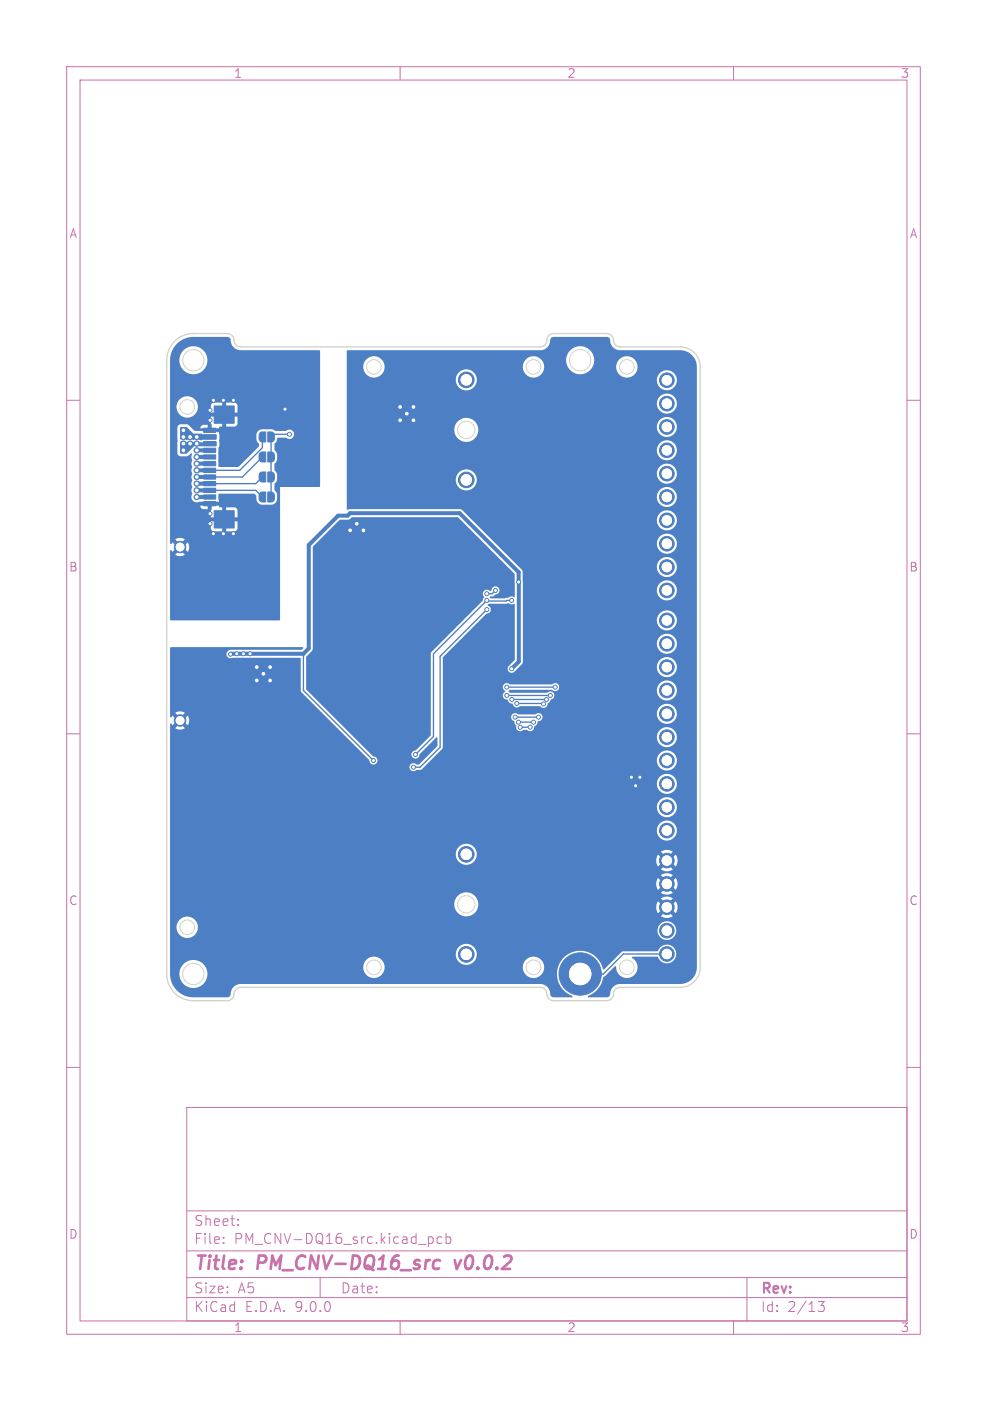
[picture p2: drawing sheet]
<svg xmlns="http://www.w3.org/2000/svg" width="148mm" height="210mm" viewBox="0 0 148 210" stroke-linecap="round" stroke-linejoin="round" font-family="sans-serif">
<defs><g id="words">
<g font-size="2.8" fill="#c872ab">
<text x="29" y="190.9">Title:</text>
<text x="38.7" y="190.9">PM_CNV-DQ16_src</text>
<text x="69.1" y="190.9">v0.0.2</text>
</g>
<g font-size="2.1" fill="#c872ab">
<text x="29" y="184">Sheet:</text>
<text x="29" y="186.7">File:</text>
<text x="35.1" y="186.7">PM_CNV-DQ16_src.kicad_pcb</text>
<text x="29" y="196.9">KiCad</text>
<text x="29" y="194.1">Size:</text>
<text x="35.7" y="194.1">A5</text>
<text x="36.7" y="196.9">E.D.A.</text>
<text x="44.3" y="196.9">9.0.0</text>
<text x="51" y="194.1">Date:</text>
<text x="114" y="194.3">Rev:</text>
<text x="114" y="196.9">Id:</text>
<text x="118.1" y="196.9">2/13</text>
</g>
<g font-size="1.8" fill="#c872ab">
<text x="35" y="11.9">1</text>
<text x="85" y="11.9">2</text>
<text x="135" y="11.9">3</text>
<text x="10.3" y="35.9">A</text>
<text x="136.4" y="35.9">A</text>
<text x="10.3" y="85.9">B</text>
<text x="136.3" y="85.9">B</text>
<text x="10.3" y="135.9">C</text>
<text x="136.3" y="135.9">C</text>
<text x="10.3" y="185.9">D</text>
<text x="136.3" y="185.9">D</text>
<text x="35" y="199.9">1</text>
<text x="85" y="199.9">2</text>
<text x="135" y="199.9">3</text>
</g>
</g></defs>
<g fill="none" stroke="#c872ab" stroke-width=".15">
<path d="M10 10h128v190h-128zM12 12h124v186h-124zM60 10v2M110 10v2M10 60h2M136 60h2M10 110h2M136 110h2M10 160h2M28 166h108v32h-108zM136 160h2M28 194.5h108"/>
<path d="M28 191.5h108M28 187.5h108M28 181.5h108M33.5 186.3v.1M33.5 185.5v.1M35.7 183.6v.1M35.7 182.8v.1M48 191.5v3M60 198v2M64.4 185.4l.4 .1 .2 .2-.1 .6-.2 .1h-.3M66.2 185.5l-.4-.1-.3 .3v.4l.2 .2h.5M66.9 185.5l.4-.1 .3 .3v.4l-.1 .2h-.6"/>
<path d="M66.9 184.9v1.5M110 198v2M112 191.5v6.5M122.7 195.1h.9l-.5 .6a.41 .41 0 0 1 .5 .3v.3l-.1 .2h-.8"/>
</g>
<path d="M65.2 189l.2-.1 .6 .1M65.8 190.1l-.5 .1M68.2 188.9l.3 1.3" fill="none" stroke="#c872ab" stroke-width=".4"/>
<g fill="#4d7fc4" stroke="#4d7fc4" stroke-width=".15">
<path d="M39 67.9l.3-.1h.5v1.5l-.5-.1-.3-.1-.2-.3z"/>
<path d="M40.2 67.8h.6l.3 .3v.7l-.3 .4-.6 .1z"/>
<path d="M39 73.9l.3-.1h.5v1.5l-.5-.1-.3-.1-.2-.3z"/>
<path d="M40.2 73.8h.6l.3 .3v.7l-.3 .4-.6 .1z"/>
<path d="M39 64.9l.3-.1h.5v1.5l-.5-.1-.3-.1-.2-.3z"/>
<path d="M40.2 64.8h.6l.3 .3v.7l-.3 .4-.6 .1z"/>
<path d="M39 70.9l.8-.1v1.5l-.6-.1-.3-.3v-.7z"/>
<path d="M40.2 70.8h.6l.3 .3v.7l-.3 .4-.6 .1z"/>
<path d="M30.5 64.2h1.8v.6h-1.8z"/>
<path d="M30.5 65.2h1.8v.6h-1.8z"/>
<path d="M30.5 66.2h1.8v.6h-1.8z"/>
<path d="M30.5 67.2h1.8v.6h-1.8z"/>
<path d="M30.5 68.2h1.8v.6h-1.8z"/>
<path d="M30.5 69.2h1.8v.6h-1.8z"/>
<path d="M30.5 70.2h1.8v.6h-1.8z"/>
<path d="M30.5 71.2h1.8v.6h-1.8z"/>
<path d="M30.5 72.2h1.8v.6h-1.8z"/>
<path d="M30.5 73.2h1.8v.6h-1.8z"/>
<path d="M30.5 74.2h1.8v.6h-1.8z"/>
<path d="M30.5 75.2h1.8v.6h-1.8z"/>
<path d="M32.1 60.9h3v2.5h-3z"/>
<path d="M32.1 76.6h3v2.5h-3z"/>
<circle cx="69.9" cy="128.1" r="1.17"/>
<circle cx="69.9" cy="143.1" r="1.17"/>
<circle cx="69.9" cy="71.9" r="1.17"/>
<circle cx="69.9" cy="56.9" r="1.17"/>
<circle cx="100" cy="143" r="1.1"/>
<circle cx="100" cy="139.5" r="1.1"/>
<circle cx="100" cy="136" r="1.1"/>
<circle cx="100" cy="132.5" r="1.1"/>
<circle cx="100" cy="129" r="1.1"/>
<circle cx="100" cy="124.5" r="1.1"/>
<circle cx="100" cy="121" r="1.1"/>
<circle cx="100" cy="117.5" r="1.1"/>
<circle cx="100" cy="114" r="1.1"/>
<circle cx="100" cy="110.5" r="1.1"/>
<circle cx="100" cy="107" r="1.1"/>
<circle cx="100" cy="103.5" r="1.1"/>
<circle cx="100" cy="100" r="1.1"/>
<circle cx="100" cy="96.5" r="1.1"/>
<circle cx="100" cy="93" r="1.1"/>
<circle cx="100" cy="88.5" r="1.1"/>
<circle cx="100" cy="85" r="1.1"/>
<circle cx="100" cy="81.5" r="1.1"/>
<circle cx="100" cy="78" r="1.1"/>
<circle cx="100" cy="74.5" r="1.1"/>
<circle cx="100" cy="71" r="1.1"/>
<circle cx="100" cy="67.5" r="1.1"/>
<circle cx="100" cy="64" r="1.1"/>
<circle cx="100" cy="60.5" r="1.1"/>
<circle cx="100" cy="57" r="1.1"/>
<circle cx="27" cy="82" r=".86"/>
<circle cx="87" cy="146" r="3.2"/>
<circle cx="27" cy="108" r=".86"/>
<circle cx="62" cy="63" r=".4"/>
<circle cx="62" cy="61" r=".4"/>
<circle cx="60" cy="61" r=".4"/>
<circle cx="61" cy="62" r=".4"/>
<circle cx="60" cy="63" r=".4"/>
<circle cx="40.5" cy="102" r=".4"/>
<circle cx="40.5" cy="100" r=".4"/>
<circle cx="38.5" cy="102" r=".4"/>
<circle cx="39.5" cy="101" r=".4"/>
<circle cx="38.5" cy="100" r=".4"/>
<circle cx="54.5" cy="79.5" r=".4"/>
<circle cx="53.5" cy="78.5" r=".4"/>
<circle cx="52.5" cy="79.5" r=".4"/>
<circle cx="27.5" cy="64.5" r=".4"/>
<circle cx="29.5" cy="65.5" r=".4"/>
<circle cx="28.5" cy="65.5" r=".4"/>
<circle cx="27.5" cy="65.5" r=".4"/>
<circle cx="27.5" cy="67.5" r=".4"/>
<circle cx="27.5" cy="66.5" r=".4"/>
<circle cx="28.5" cy="66.5" r=".4"/>
<circle cx="29.5" cy="66.5" r=".4"/>
<circle cx="29.5" cy="67.5" r=".4"/>
<circle cx="29.5" cy="68.5" r=".4"/>
<circle cx="29.5" cy="69.5" r=".4"/>
<circle cx="29.5" cy="70.5" r=".4"/>
<circle cx="29.5" cy="71.5" r=".4"/>
<circle cx="29.5" cy="72.5" r=".4"/>
<circle cx="29.5" cy="73.5" r=".4"/>
<circle cx="43.4" cy="65.1" r=".3"/>
<circle cx="33.5" cy="60" r=".3"/>
<circle cx="32" cy="80" r=".3"/>
<circle cx="35" cy="80" r=".3"/>
<circle cx="33.5" cy="80" r=".3"/>
<circle cx="42.7" cy="61.3" r=".3"/>
<circle cx="32" cy="60" r=".3"/>
<circle cx="31.5" cy="77" r=".3"/>
<circle cx="31.5" cy="61.5" r=".3"/>
<circle cx="35" cy="60" r=".3"/>
<circle cx="31.5" cy="78.5" r=".3"/>
<circle cx="31.5" cy="63" r=".3"/>
<circle cx="77.8" cy="87.3" r=".3"/>
<circle cx="35.5" cy="98" r=".3"/>
<circle cx="36.5" cy="98" r=".3"/>
<circle cx="34.6" cy="98.1" r=".3"/>
<circle cx="76.7" cy="100.2" r=".3"/>
<circle cx="56" cy="114" r=".3"/>
<circle cx="37.5" cy="98" r=".3"/>
<circle cx="94.7" cy="116.5" r=".3"/>
<circle cx="96" cy="116.5" r=".3"/>
<circle cx="95.3" cy="117.8" r=".3"/>
<circle cx="76" cy="103" r=".3"/>
<circle cx="83.3" cy="103" r=".3"/>
<circle cx="77.7" cy="108.2" r=".3"/>
<circle cx="80" cy="108.2" r=".3"/>
<circle cx="79.5" cy="109" r=".3"/>
<circle cx="78" cy="109" r=".3"/>
<circle cx="81.9" cy="104.8" r=".3"/>
<circle cx="76.7" cy="104.8" r=".3"/>
<circle cx="82.5" cy="104.2" r=".3"/>
<circle cx="76" cy="104.2" r=".3"/>
<circle cx="80.7" cy="107.5" r=".3"/>
<circle cx="77.3" cy="107.5" r=".3"/>
<circle cx="77.5" cy="105.5" r=".3"/>
<circle cx="81.5" cy="105.5" r=".3"/>
<circle cx="62" cy="115" r=".3"/>
<circle cx="73" cy="91.4" r=".3"/>
<circle cx="73" cy="89" r=".3"/>
<circle cx="74.3" cy="88.5" r=".3"/>
<circle cx="73" cy="90" r=".3"/>
<circle cx="76.7" cy="90" r=".3"/>
<circle cx="62.3" cy="113.1" r=".3"/>
<circle cx="29.5" cy="74.5" r=".4"/>
</g>
<g fill="none" stroke="#4d7fc4" stroke-width=".2">
<path d="M31.4 73.5h6.9l1 1M39.3 65.5v1.6l-3.3 3.4h-4.6M39.3 68.5l-3 3h-5.1l-.1 .1M39.3 71.5l-.9 1h-7M40.6 71.9l-.1 .1h.1M43.4 65.1h-2.5l-.3 .3v9.1M45.5 98v5.5l10.5 10.5M73 91.4l-7 7v13.6l-3 3h-1M74.3 88.5l-.5 .5h-.8M76.7 90h-.7l-.1 .1h-2.8l-.1-.1-8 8v12.4l-2.7 2.7M76 103h7.2M76 104.3h6.5"/>
<path d="M76.7 104.9h5.2M77.3 107.5h3.4M77.5 105.5h4M77.7 108.3h2.3M79.5 109h-1.5M101 143h-7.5l-3 3h-3.5"/>
</g>
<path d="M29.5 67.5h1.9M29.5 68.5h1.9M29.5 69.5h1.9M29.5 70.5h1.9M29.5 71.5h1.9M29.5 72.5h1.9M29.5 73.5h1.9M29.5 74.5h1.9M31.4 65.5h.1M31.4 72.5h.1M34.6 98.1l10.9-.1 .8-.8v-15.5l4.4-4.4h1.4l.4-.4h16.4l8.9 8.9v13.4l-1.1 1.1M77.8 87.3h.1" fill="none" stroke="#4d7fc4" stroke-width=".6"/>
<g fill="#4d7fc4">
<path d="M52 52.6l29.3-.1a1.99 1.99 0 0 0 1.3-1.8l.4-.2h7.9a.52 .52 0 0 1 .6 .6 1.51 1.51 0 0 0 1.4 1.4h9.1a2.5 2.5 0 0 1 2.5 2.5v90a2.5 2.5 0 0 1-2.5 2.5h-9.3a2.01 2.01 0 0 0-1.3 1.8l-.4 .2h-2.7l-.2-.1a4 4 0 0 0 2.4-3l1.7-1.5h.2a1.61 1.61 0 0 0 2.3 1.5 1.61 1.61 0 0 0 .1-2.8v-.1l.1-.1h3.7a1.42 1.42 0 0 0 2.2 .8 1.42 1.42 0 0 0 0-2.3 1.42 1.42 0 0 0-2.2 .7h-5.3l-2.7 2.7h-.2a3.5 3.5 0 0 0-5.7-1.9 3.5 3.5 0 0 0 1.1 5.9l-.1 .2h-2.7a.52 .52 0 0 1-.5-.6 1.5 1.5 0 0 0-1.4-1.4h-45a1.63 1.63 0 0 0-1.6 1.7l-.4 .3h-5.1a3.5 3.5 0 0 1-3.5-3.6h1.4v.2a2.1 2.1 0 0 0 2.8 1.9 2.1 2.1 0 0 0 1.1-3.1h23.7a1.6 1.6 0 0 0 1.6 1.7 1.6 1.6 0 0 0 1.6-1.7h20.7a1.61 1.61 0 0 0 2.3 1.6 1.61 1.61 0 0 0 .3-2.8 1.61 1.61 0 0 0-2.6 .9v.3h-20.7a1.61 1.61 0 0 0-1.6-1.5 1.61 1.61 0 0 0-1.6 1.5l-23.7-.1a2.11 2.11 0 0 0-2.3-.8 2.11 2.11 0 0 0-1.6 1.9h-1.4v-3h42.8v.3a1.58 1.58 0 0 0 2.4 1.2 1.58 1.58 0 0 0 0-2.7 1.58 1.58 0 0 0-2.4 1.2h-42.8v-4h1v.2a1.6 1.6 0 0 0 1.4 1.5 1.6 1.6 0 0 0 1.7-1.2h69v.2a1.4 1.4 0 0 0 2.1 1.1 1.4 1.4 0 0 0 0-2.4 1.4 1.4 0 0 0-2.1 1.1h-69a1.61 1.61 0 0 0-1.3-2 1.61 1.61 0 0 0-1.8 1.5h-1v-3.5h42.6v.3a1.8 1.8 0 0 0 1.7 1.7 1.8 1.8 0 0 0 1.9-1.5h26.7v.5l.3 .5 .6-.7 .5 .5-.7 .6 .1 .1a1.59 1.59 0 0 0 1.7-.1l-.7-.6 .5-.5 .6 .7 .1-.1a1.59 1.59 0 0 0-.1-1.7l-.6 .7-.5-.5 .7-.6-.1-.1a1.59 1.59 0 0 0-1.7 .1l.7 .6-.5 .5-.6-.7-.3 .8h-26.7a1.8 1.8 0 0 0-1.6-2.1 1.8 1.8 0 0 0-2 1.6h-42.6v-3h72.9v.5l.3 .5 .6-.7 .5 .5-.7 .6 .1 .1a1.59 1.59 0 0 0 1.7-.1l-.7-.6 .5-.5 .6 .7 .1-.1a1.59 1.59 0 0 0-.1-1.7l-.6 .7-.5-.5 .7-.6-.1-.1a1.59 1.59 0 0 0-1.7 .1l.7 .6-.5 .5-.6-.7-.3 .8h-72.9v-4.5h42.8a1.58 1.58 0 0 0 1.1 1.7 1.58 1.58 0 0 0 1.9-.7h27.1v.5l.3 .5 .6-.7 .5 .5-.7 .6 .1 .1a1.59 1.59 0 0 0 1.7-.1l-.7-.6 .5-.5 .6 .7 .1-.1a1.59 1.59 0 0 0-.1-1.7l-.6 .7-.5-.5 .7-.6-.1-.1a1.59 1.59 0 0 0-1.7 .1l.7 .6-.5 .5-.6-.7-.3 .8h-27.1a1.58 1.58 0 0 0-.9-2.3 1.58 1.58 0 0 0-2.1 1.3h-42.8v-3.5h73v.2a1.51 1.51 0 0 0 2.3 1.2 1.51 1.51 0 0 0 0-2.6 1.51 1.51 0 0 0-2.3 1.2h-73v-3.5h73v.2a1.51 1.51 0 0 0 2.3 1.2 1.51 1.51 0 0 0 0-2.6 1.51 1.51 0 0 0-2.3 1.2h-73v-3.5h73v.2a1.51 1.51 0 0 0 2.3 1.2 1.51 1.51 0 0 0 0-2.6 1.51 1.51 0 0 0-2.3 1.2h-73v-8.8l.1-.1 .2 .2 .6-.6 .1 .3 .4 .2-.6 .6a1.36 1.36 0 0 0 1.4 0l-.6-.6 .4-.2 .1-.3 .6 .6a1.36 1.36 0 0 0 0-1.4l-.6 .6-.2-.4-.3-.1 .6-.6a1.36 1.36 0 0 0-1.4 0l.6 .6-.3 .1-.2 .4-.6-.6-.1 .2-.2-.1 .1-10.4h19.8l.1 .1-.3 .3h-10.5a.64 .64 0 0 0-.7 .7 .64 .64 0 0 0 .9 .5h10.1l.2 5.1 10.2 10.3a.62 .62 0 0 0 .7 .6 .62 .62 0 0 0 .5-.7 .62 .62 0 0 0-.7-.5l-10-10.1v-4.8l.9-.9 .1-.3v-15.4l4-4h1.3l.6-.4h15.8l8.5 8.5v3.5a.8 .8 0 0 0-.9 .1l-.5 .1h-2.1l-.2-.2 .1-.1a.7 .7 0 0 0 .8-.3 .61 .61 0 0 0 .6-.7 .61 .61 0 0 0-.7-.5 .61 .61 0 0 0-.6 .7h-.2a.64 .64 0 0 0-.9 0 .64 .64 0 0 0 .1 .9l-.2 .6-7.8 7.7v12.4l-2.2 2.3a.63 .63 0 0 0-.7 .6 .63 .63 0 0 0 .6 .6 .63 .63 0 0 0 .6-.7l2.5-2.4 .2-.1v1.3l-2.7 2.8h-.5a.61 .61 0 0 0-.8 0 .61 .61 0 0 0 0 .9 .61 .61 0 0 0 .9-.1l.7-.1 1.5-1.4h33.8v.2a1.51 1.51 0 0 0 2.3 1.2 1.51 1.51 0 0 0 0-2.6 1.51 1.51 0 0 0-2.3 1.2h-33.8l1.7-1.7v-1.8h32.1a1.5 1.5 0 0 0 2.1 1.5 1.5 1.5 0 0 0 .4-2.5 1.5 1.5 0 0 0-2.5 .7v.3h-32.1v-3h10.2a.93 .93 0 0 0 .5 .8l.1 .3 .2 .2a.67 .67 0 0 0 .3 .8 .67 .67 0 0 0 .8-.1h.6a.62 .62 0 0 0 .7 .1 .62 .62 0 0 0 .3-.6 .84 .84 0 0 0 .6-.8 .62 .62 0 0 0 .6-.8 .62 .62 0 0 0-1.1-.2h-2.5a.6 .6 0 0 0-.6-.2 .6 .6 0 0 0-.5 .5h-10.2v-.5h32.1v.2a1.51 1.51 0 0 0 2.3 1.2 1.51 1.51 0 0 0 0-2.6 1.51 1.51 0 0 0-2.3 1.2h-32.1v-4h9v.3l.3 .4v.1a.62 .62 0 0 0-.3 .7 .62 .62 0 0 0 .7 .5 .88 .88 0 0 0 .8 .6 .63 .63 0 0 0 .5 .5 .63 .63 0 0 0 .6-.1h3a.68 .68 0 0 0 .7 .1 .68 .68 0 0 0 .5-.6l.2-.2 .1-.3a.64 .64 0 0 0 .6-.7 .64 .64 0 0 0-.8-.5l-.3 .1h-5.5l-.3-.2 .3-.2h6.3a.6 .6 0 0 0 .9 0h14.8v.2a1.5 1.5 0 0 0 2.3 1.2 1.5 1.5 0 0 0 0-2.6 1.5 1.5 0 0 0-2.3 1.2h-14.8a.62 .62 0 0 0-.1-.9 .62 .62 0 0 0-.9 .1h-6.3a.6 .6 0 0 0-.6-.2 .6 .6 0 0 0-.4 .5h-9v-4.4l6.6-6.5a.64 .64 0 0 0 .6-.6 .64 .64 0 0 0-.5-.7l.3-.2 2.9-.1a.76 .76 0 0 0 .8 .1l.1 8.4-1 1a.61 .61 0 0 0 .2 .8 .61 .61 0 0 0 .8-.1l.7-.7h20.6a1.5 1.5 0 0 0 2.1 1.5 1.5 1.5 0 0 0 .4-2.5 1.5 1.5 0 0 0-2.5 .7v.3h-20.6l.5-.6v-2.9h20.1a1.51 1.51 0 0 0 2.1 1.5 1.51 1.51 0 0 0 .4-2.5 1.51 1.51 0 0 0-2.5 .7v.3h-20.1v-3.5h20.1a1.51 1.51 0 0 0 2.1 1.5 1.51 1.51 0 0 0 .4-2.5 1.51 1.51 0 0 0-2.5 .7v.3h-20.1v-4.5h20.1a1.5 1.5 0 0 0 2.1 1.5 1.5 1.5 0 0 0 .4-2.5 1.5 1.5 0 0 0-2.5 .7v.3h-20.1v-2.7l-.1-.3-.6-.5h20.8v.2a1.5 1.5 0 0 0 2.3 1.2 1.5 1.5 0 0 0 0-2.6 1.5 1.5 0 0 0-2.3 1.2h-20.8l-3.5-3.5h24.3v.2a1.51 1.51 0 0 0 2.3 1.2 1.51 1.51 0 0 0 0-2.6 1.51 1.51 0 0 0-2.3 1.2h-24.3l-3.5-3.5h27.8v.2a1.51 1.51 0 0 0 2.3 1.2 1.51 1.51 0 0 0 0-2.6 1.51 1.51 0 0 0-2.3 1.2h-27.8l-1.4-1.5-.3-.1h-16.6l-.3 .1-.1-.1v-1.9h46.5v.2a1.51 1.51 0 0 0 2.3 1.2 1.51 1.51 0 0 0 0-2.6 1.51 1.51 0 0 0-2.3 1.2h-46.5v-2.6h16.3v.3a1.58 1.58 0 0 0 2.2 1.3 1.58 1.58 0 0 0 .6-2.5h27.4v.2a1.51 1.51 0 0 0 2.3 1.2 1.51 1.51 0 0 0 0-2.6 1.51 1.51 0 0 0-2.3 1.2h-27.4l-.2-.2a1.58 1.58 0 0 0-2.6 1.1h-16.3v-4.4h46.5v.2a1.51 1.51 0 0 0 2.3 1.2 1.51 1.51 0 0 0 0-2.6 1.51 1.51 0 0 0-2.3 1.2h-46.5v-3.1h16.1v.3a1.8 1.8 0 0 0 2.2 1.6 1.8 1.8 0 0 0 1.3-2.3h26.9v.2a1.5 1.5 0 0 0 2.3 1.2 1.5 1.5 0 0 0 0-2.6 1.5 1.5 0 0 0-2.3 1.2h-26.9a1.8 1.8 0 0 0-1.9-1.2 1.8 1.8 0 0 0-1.6 1.6h-16.1v-3.9h46.5v.2a1.5 1.5 0 0 0 2.3 1.2 1.5 1.5 0 0 0 0-2.6 1.5 1.5 0 0 0-2.3 1.2h-46.5v-3.6h16.3v.3a1.58 1.58 0 0 0 1.7 1.4 1.58 1.58 0 0 0 1.5-1.6h27v.2a1.51 1.51 0 0 0 2.3 1.2 1.51 1.51 0 0 0 0-2.6 1.51 1.51 0 0 0-2.3 1.2l-27-.1a1.58 1.58 0 0 0-1.6-1.4 1.58 1.58 0 0 0-1.6 1.4h-16.3v-1.9h2.5a1.6 1.6 0 0 0 1.6 1.7 1.6 1.6 0 0 0 1.6-1.7h20.7a1.6 1.6 0 0 0 2.2 1.6 1.6 1.6 0 0 0 .5-2.6h3.8v.2a2.1 2.1 0 0 0 1.7 2 2.1 2.1 0 0 0 2.3-1.2h3.5a1.6 1.6 0 0 0 2.3 1.5 1.6 1.6 0 0 0 .2-2.7 1.6 1.6 0 0 0-2.5 1.1l-3.5 .1a2.1 2.1 0 0 0-1.4-2.9 2.1 2.1 0 0 0-2.6 1.9h-3.8l-.1-.1a1.61 1.61 0 0 0-2.6 1.1h-20.7l-.1-.3a1.61 1.61 0 0 0-1.7-1.2 1.61 1.61 0 0 0-1.4 1.5h-2.5z"/>
<path d="M27 64.1l1-.1 1 1 3.5 .2-.1 .7-2.4 .1a.92 .92 0 0 0-1.1-.1 1.04 1.04 0 0 0-1 0l-.3-.1-.5 .1-.1-.1z"/>
<path d="M27 66.2h.2l.8 .1 .3-.1 .7 .1 .7-.1 .3 .1 .6-.1 1.9 .1-.1 .6h-2.6a.71 .71 0 0 0-.8 .1l-1 1h-.9z"/>
<path d="M26.5 51.5a3.5 3.5 0 0 1 2.6-1h5a.52 .52 0 0 1 .5 .6 1.5 1.5 0 0 0 1.4 1.4h11.9l.1 .1v20.3l-.1 .1h-5.9v19.9l-16.4 .1-.1-10.4 .1-.1 .2 .2 .6-.6 .2 .4 .3 .1-.6 .6a1.36 1.36 0 0 0 1.4 0l-.6-.6 .3-.1 .2-.4 .6 .6a1.36 1.36 0 0 0 0-1.4l-.6 .6-.1-.3-.4-.2 .6-.6a1.36 1.36 0 0 0-1.4 0l.6 .6-.4 .2-.1 .3-.6-.6-.1 .2h-.2v-2.3h6.1l.2 .3 .3 .1h3.1l.3-.1 .1-.2v-1.1h-1.7v1.4h-.6v-1.4h-1.7v1h-6.1v-2.7h6.1v1.1h4v-1.2l-.1-.2-.3-.1h-1.3v1.5h-.6v-1.5l-.4-.1-.1-.2h-1.1v.6l-.1 .1h-6.1v-.6h4.5l.3 .4h.8v-.5l-5.6 .1v-11.8h1.1v3.8l.1 .3 .3 .2h1l.7-.4 .1 .1-.1 .5 .1 .5a1.05 1.05 0 0 0 0 1 1.04 1.04 0 0 0 0 1 1.05 1.05 0 0 0 0 1 1.04 1.04 0 0 0 0 1 1.05 1.05 0 0 0 0 1 .81 .81 0 0 0 .1 1 .81 .81 0 0 0 1 .1h2.9l-.1-1.1 .2-.1h5.2l.3 .3v.5a.91 .91 0 0 0 .9 .9l1.6-.1 .4-.3 .2-.3v-.9l-.3-.6v-.9l.3-.6 .1-.8-.1-.3-.3-.4v-.9l.3-.6 .1-.8-.1-.3-.3-.4v-.9l.3-.5 .1-.5h1.3a.72 .72 0 0 0 1 0 .72 .72 0 0 0 0-1 .72 .72 0 0 0-1 0h-1.6l-.6-.3h-1.4a.91 .91 0 0 0-.9 .9l.1 .7 .3 .6v.4l-3 3.1h-2.9l-.1-.1-.1-.9v-1.8l.2-.4-.1-2-3.6-.2-.5-.5 2.4 .1v-.5h-.8l-.3 .4h-1.3l-.6-.5h-1.1a.54 .54 0 0 0-.4 .5h-1.1v-.6h6.1l.1 .2v.5h1.1l.2-.3h2.2l.3-.1 .1-.2v-1.1h-1.7v1.4h-.6v-1.4h-1.7v1h-6.1v-2.6h1a1.6 1.6 0 0 0 1.6 1.7 1.6 1.6 0 0 0 1.6-1.8h1.9v1.1h4v-1.2l-.1-.2-.3-.1h-1.3v1.5h-.6v-1.5h-1.3l-.2 .1-.2 .3h-1.9a1.6 1.6 0 0 0-1.7-1.4 1.6 1.6 0 0 0-1.5 1.5h-1v-7h1.4v.2a2.11 2.11 0 0 0 3.2 1.7 2.11 2.11 0 0 0 0-3.6 2.11 2.11 0 0 0-3.2 1.7h-1.4a3.5 3.5 0 0 1 1-2.4z"/>
</g>
<g fill="#fff" stroke="#fff" stroke-width=".15">
<circle cx="62" cy="63" r=".2"/>
<circle cx="62" cy="61" r=".2"/>
<circle cx="60" cy="61" r=".2"/>
<circle cx="61" cy="62" r=".2"/>
<circle cx="60" cy="63" r=".2"/>
<circle cx="40.5" cy="102" r=".2"/>
<circle cx="40.5" cy="100" r=".2"/>
<circle cx="38.5" cy="102" r=".2"/>
<circle cx="39.5" cy="101" r=".2"/>
<circle cx="38.5" cy="100" r=".2"/>
<circle cx="54.5" cy="79.5" r=".2"/>
<circle cx="53.5" cy="78.5" r=".2"/>
<circle cx="52.5" cy="79.5" r=".2"/>
<circle cx="27.5" cy="64.5" r=".2"/>
<circle cx="29.5" cy="65.5" r=".2"/>
<circle cx="28.5" cy="65.5" r=".2"/>
<circle cx="27.5" cy="65.5" r=".2"/>
<circle cx="27.5" cy="67.5" r=".2"/>
<circle cx="27.5" cy="66.5" r=".2"/>
<circle cx="28.5" cy="66.5" r=".2"/>
<circle cx="29.5" cy="66.5" r=".2"/>
<circle cx="29.5" cy="67.5" r=".2"/>
<circle cx="29.5" cy="68.5" r=".2"/>
<circle cx="29.5" cy="69.5" r=".2"/>
<circle cx="29.5" cy="70.5" r=".2"/>
<circle cx="29.5" cy="71.5" r=".2"/>
<circle cx="29.5" cy="72.5" r=".2"/>
<circle cx="29.5" cy="73.5" r=".2"/>
<circle cx="43.4" cy="65.1" r=".15"/>
<circle cx="33.5" cy="60" r=".15"/>
<circle cx="32" cy="80" r=".15"/>
<circle cx="35" cy="80" r=".15"/>
<circle cx="33.5" cy="80" r=".15"/>
<circle cx="42.7" cy="61.3" r=".15"/>
<circle cx="32" cy="60" r=".15"/>
<circle cx="31.5" cy="77" r=".15"/>
<circle cx="31.5" cy="61.5" r=".15"/>
<circle cx="35" cy="60" r=".15"/>
<circle cx="31.5" cy="78.5" r=".15"/>
<circle cx="31.5" cy="63" r=".15"/>
<circle cx="77.8" cy="87.2" r=".15"/>
<circle cx="35.5" cy="98" r=".15"/>
<circle cx="36.5" cy="98" r=".15"/>
<circle cx="34.6" cy="98.1" r=".15"/>
<circle cx="76.7" cy="100.2" r=".15"/>
<circle cx="56" cy="114" r=".15"/>
<circle cx="37.5" cy="98" r=".15"/>
<circle cx="94.7" cy="116.5" r=".15"/>
<circle cx="96" cy="116.5" r=".15"/>
<circle cx="95.3" cy="117.8" r=".15"/>
<circle cx="76" cy="103" r=".15"/>
<circle cx="83.2" cy="103" r=".15"/>
<circle cx="77.7" cy="108.3" r=".15"/>
<circle cx="80" cy="108.3" r=".15"/>
<circle cx="79.5" cy="109" r=".15"/>
<circle cx="78" cy="109" r=".15"/>
<circle cx="81.9" cy="104.9" r=".15"/>
<circle cx="76.7" cy="104.9" r=".15"/>
<circle cx="82.5" cy="104.3" r=".15"/>
<circle cx="76" cy="104.3" r=".15"/>
<circle cx="80.7" cy="107.5" r=".15"/>
<circle cx="77.2" cy="107.5" r=".15"/>
<circle cx="77.5" cy="105.4" r=".15"/>
<circle cx="81.5" cy="105.5" r=".15"/>
<circle cx="62" cy="115" r=".15"/>
<circle cx="73" cy="91.4" r=".15"/>
<circle cx="73" cy="89" r=".15"/>
<circle cx="74.3" cy="88.5" r=".15"/>
<circle cx="73" cy="90" r=".15"/>
<circle cx="76.7" cy="90" r=".15"/>
<circle cx="62.3" cy="113.1" r=".15"/>
<circle cx="29.5" cy="74.5" r=".2"/>
<circle cx="69.9" cy="128.1" r=".77"/>
<circle cx="69.9" cy="143.1" r=".78"/>
<circle cx="69.9" cy="71.9" r=".78"/>
<circle cx="69.9" cy="56.9" r=".77"/>
<circle cx="100" cy="143" r=".7"/>
<circle cx="100" cy="139.5" r=".7"/>
<circle cx="100" cy="136" r=".7"/>
<circle cx="100" cy="132.5" r=".7"/>
<circle cx="100" cy="129" r=".7"/>
<circle cx="100" cy="124.5" r=".7"/>
<circle cx="100" cy="121" r=".7"/>
<circle cx="100" cy="117.5" r=".7"/>
<circle cx="100" cy="114" r=".7"/>
<circle cx="100" cy="110.5" r=".7"/>
<circle cx="100" cy="107" r=".7"/>
<circle cx="100" cy="103.5" r=".7"/>
<circle cx="100" cy="100" r=".7"/>
<circle cx="100" cy="96.5" r=".7"/>
<circle cx="100" cy="93" r=".7"/>
<circle cx="100" cy="88.5" r=".7"/>
<circle cx="100" cy="85" r=".7"/>
<circle cx="100" cy="81.5" r=".7"/>
<circle cx="100" cy="78" r=".7"/>
<circle cx="100" cy="74.5" r=".7"/>
<circle cx="100" cy="71" r=".7"/>
<circle cx="100" cy="67.5" r=".7"/>
<circle cx="100" cy="64" r=".7"/>
<circle cx="100" cy="60.5" r=".7"/>
<circle cx="100" cy="57" r=".7"/>
<circle cx="27" cy="82" r=".57"/>
<circle cx="87" cy="146" r="1.6"/>
<circle cx="27" cy="108" r=".58"/>
</g>
<path d="M26.2 51.2a4 4 0 0 1 2.8-1.2h5.1a1.16 1.16 0 0 1 1.1 1.3l.3 .5 .6 .2h44.9a1.16 1.16 0 0 0 1.1-1.3l.3-.5 .5-.2h8.1a1.16 1.16 0 0 1 1.1 1.3l.3 .5 .5 .2h9.1a3 3 0 0 1 3 3v90a3 3 0 0 1-3 3h-9a1.16 1.16 0 0 0-1.1 1.3l-.3 .5-.5 .2h-8.1a1.16 1.16 0 0 1-1.1-1.3l-.3-.5-.6-.2h-44.9a1.16 1.16 0 0 0-1.1 1.3l-.3 .5-.5 .2h-5.2a4 4 0 0 1-4-4v-92a4 4 0 0 1 1.2-2.8z" fill="none" stroke="#d0d2cd" stroke-width=".2"/>
<g fill="none" stroke="#d0d2cd" stroke-width=".15">
<circle cx="29" cy="54" r="1.6"/>
<circle cx="56.1" cy="55" r="1.1"/>
<circle cx="80" cy="55" r="1.1"/>
<circle cx="87" cy="54" r="1.6"/>
<circle cx="94" cy="55" r="1.1"/>
<circle cx="28.1" cy="61" r="1.1"/>
<circle cx="69.9" cy="64.4" r="1.3"/>
<circle cx="28.1" cy="139" r="1.1"/>
<circle cx="69.9" cy="135.6" r="1.3"/>
<circle cx="29" cy="146" r="1.6"/>
<circle cx="56.1" cy="145" r="1.1"/>
<circle cx="80" cy="145" r="1.1"/>
<circle cx="94" cy="145" r="1.1"/>
</g>
<g fill="#d0d2cd" stroke="#d0d2cd" stroke-width=".15">
<circle cx="69.9" cy="128.1" r=".77"/>
<circle cx="69.9" cy="143.1" r=".78"/>
<circle cx="69.9" cy="71.9" r=".78"/>
<circle cx="69.9" cy="56.9" r=".77"/>
<circle cx="100" cy="143" r=".7"/>
<circle cx="100" cy="139.5" r=".7"/>
<circle cx="100" cy="136" r=".7"/>
<circle cx="100" cy="132.5" r=".7"/>
<circle cx="100" cy="129" r=".7"/>
<circle cx="100" cy="124.5" r=".7"/>
<circle cx="100" cy="121" r=".7"/>
<circle cx="100" cy="117.5" r=".7"/>
<circle cx="100" cy="114" r=".7"/>
<circle cx="100" cy="110.5" r=".7"/>
<circle cx="100" cy="107" r=".7"/>
<circle cx="100" cy="103.5" r=".7"/>
<circle cx="100" cy="100" r=".7"/>
<circle cx="100" cy="96.5" r=".7"/>
<circle cx="100" cy="93" r=".7"/>
<circle cx="100" cy="88.5" r=".7"/>
<circle cx="100" cy="85" r=".7"/>
<circle cx="100" cy="81.5" r=".7"/>
<circle cx="100" cy="78" r=".7"/>
<circle cx="100" cy="74.5" r=".7"/>
<circle cx="100" cy="71" r=".7"/>
<circle cx="100" cy="67.5" r=".7"/>
<circle cx="100" cy="64" r=".7"/>
<circle cx="100" cy="60.5" r=".7"/>
<circle cx="100" cy="57" r=".7"/>
<circle cx="27" cy="82" r=".57"/>
<circle cx="87" cy="146" r="1.6"/>
<circle cx="27" cy="108" r=".58"/>
</g>
<use href="#words"/>
</svg>
